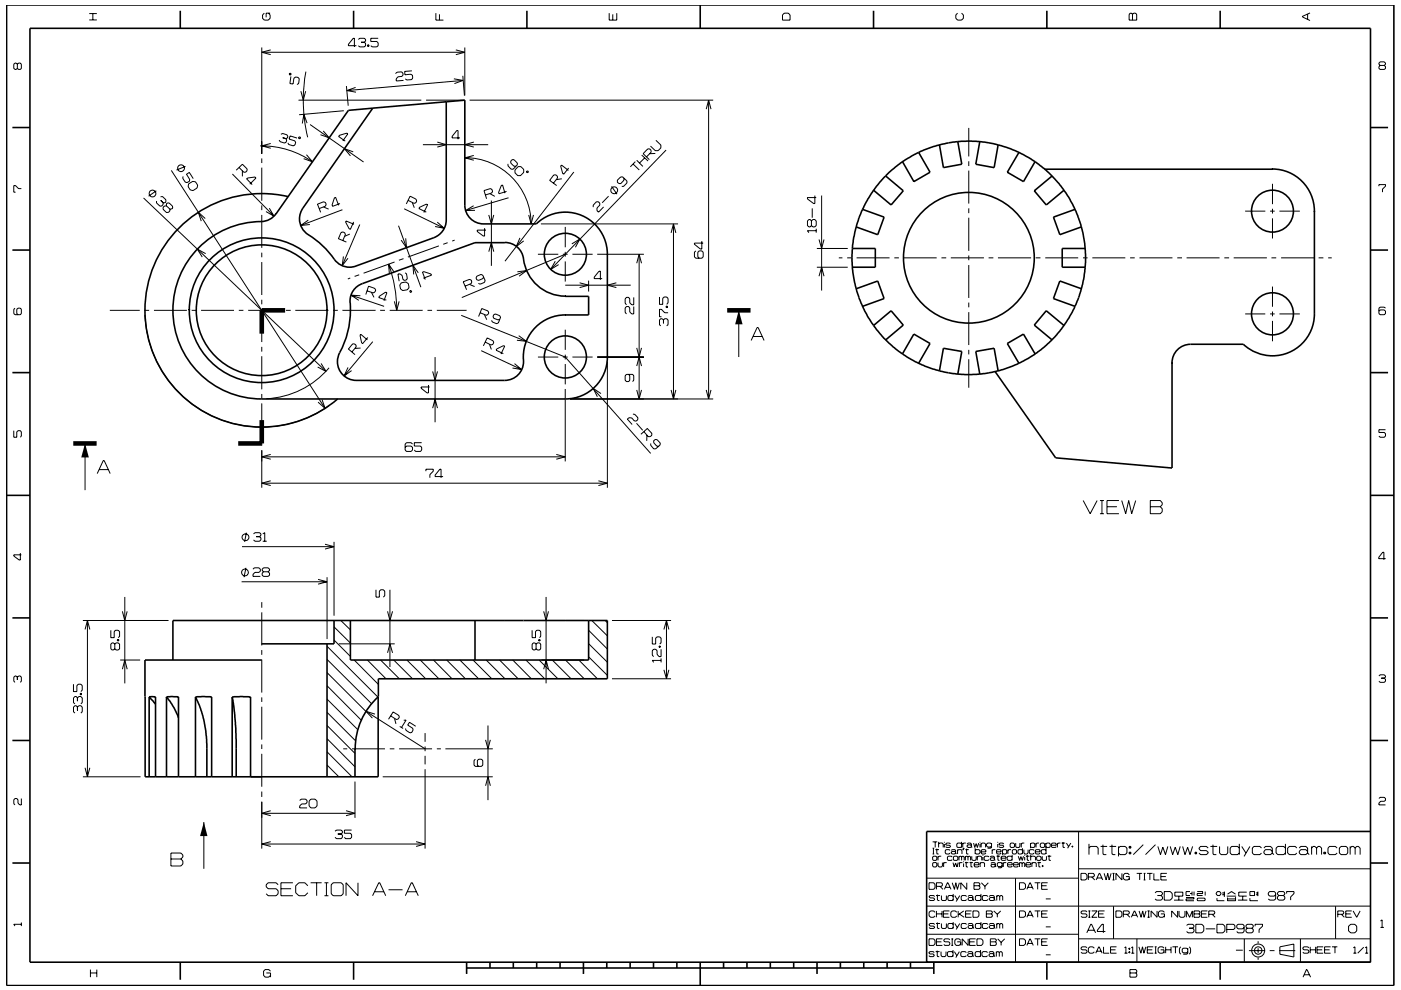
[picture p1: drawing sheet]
<svg xmlns="http://www.w3.org/2000/svg" width="297mm" height="210mm" viewBox="0 0 297 210" stroke-linecap="round" stroke-linejoin="round" font-family="sans-serif">
<g fill="none" stroke="#000" stroke-width=".21">
<path d="M3.7 13.6l-.3-.2h-.2l-.3 .2v.9l.3 .2 .5-.2M3.7 13.6l.2-.2h.4l.2 .2v.9l-.2 .2h-.4l-.2-.2M3.7 13.6v.9M18.9 4.2h1.6M18.9 2.9h1.6M19.7 2.9v1.3M55.5 10.1v22.5M55.5 11.1h43M56 2.8l-.3 .4v.7l.3 .4h.9l.4-.4v-.7l-.4-.4M57.3 2.8h-.9v.9M57.4 10.6l-1.9 .5 1.9 .5M61.3 15.6l.3-.1 .1 .3-.3 .1z"/>
<path d="M61.7 16.2l-.2 1.5 .6 .1 .2-1.2 .3-.3 .6 .1 .3 .3-.2 1-.3 .2M63.8 19.3l.5 1.9 .5-1.9M64.9 15.2a33.7 33.7 0 0 0 .3 13.9M73.4 18.2l.4 4.2M75.4 18.5l-1.9 .7 2 .4M75.6 9.7h-1.7v-.3l1-1.3h.2v1.8M76 8.4l.2-.3h1.1l.2 .3v.3l-.2 .3M76.5 9h.8M77.3 9l.2 .2v.5l-.2 .2h-1.1l-.2-.2M77.9 9.5h.3v.3h-.3zM78.1 9.5v.3M80.2 8.1h-1.6v.7h1.3l.3 .3v.6l-.3 .2h-1l-.3-.2"/>
<path d="M83.9 15.6l.3-.3 .9-.1 .3 .3 .1 .4-.3 .3-.8 .1-.4 .5v.4l1.6-.1M87.3 15l-1.5 .1v.8l1.3-.2 .4 .3v.6l-.3 .3-1 .1-.3-.3M92.4 2.8v1.5h1.6M93.2 3v1.3M96.2 16.7l2 .4-1.8 .6M96.6 10.6l1.9 .5-1.9 .5M98.1 16.1l.4 4.2M98.2 17.1l-24.7 2.1M98.5 10.1v10.2M129.2 2.8v1.5h1.6v-1.5M129.9 3v1.3M166.3 2.8h.8l.4 .4v1.1h-1.6v-1.1z"/>
<path d="M203 2.8l-.4 .4v.7l.4 .4h.9l.4-.4v-.7l-.4-.4M239.6 2.8h.3l.2 .2 .3-.2h.3l.3 .2v1.3h-1.6v-1.3zM240.1 3v1.3M277.2 3v1.1M277.7 2.7l-1.6 .8v.1l1.6 .8M292.6 13.9l-.2-.3v-.2l.2-.3h.9l.2 .3v.2l-.2 .3M292.6 13.9l-.2 .2v.4l.2 .2h.9l.2-.2v-.4l-.2-.2M292.6 13.9h.9M36.3 36.1l32.6 50.5M38.8 36.3h.1M38.8 37.4l-.1 .4 .6 .8 .4 .1 .5-.3v-.3l-.7-1.1 .6-.4 .9 1.3M39 36.1l-.2 .2"/>
<path d="M39 36v.1M39 36a.73 .73 0 0 0-.4-1 .73 .73 0 0 0-.9 .5v.4a.75 .75 0 0 0 1.1 .4M39.3 35.3l-1.9 .8M40 39l.9-.5 .5 .1 .5 .7-.1 .6-.9 .5-.6-.1-.4-.7zM49.3 36.9l8.8 8.9M50.7 35.6l1 .9h.4l.3-.3v-.4l-1-1-1.3 1.3M51.4 36.2v1.2M53 39.1l1.3-1.3-.2-.3-1.6 .3-.2 .1 1.2 1.3M55.5 30.9h-.2a18.8 18.8 0 0 1 10.9 3.4M55.5 33.6v1M55.5 35.6v7M57.4 30.4l-1.9 .5 1.9 .5"/>
<path d="M59.6 28.5l.3-.2 1 .3 .1 .3v.3l-.4 .2M59.9 29.2l.7 .2M60.6 29.4l.2 .4-.1 .4-.4 .1-.9-.3-.2-.3M63 29.3l-1.5-.5-.2 .7 1.2 .4 .2 .3-.2 .6-.3 .1-1-.3-.2-.3M63.3 21.2h26M63.3 29.1l.3-.1 .1 .4h-.3zM65 32.8l1.2 1.5-1.8-.6M65.1 26.1l-.7-1.8-.3 1.9M65.7 26.4l11.4 8M68.5 27.8l1.3 1.4-1.9-.6M72.7 29.9l1-1.5-.2-.2-1.5 .5-.2 .3 1.4 .9M72.9 23.5l-9.5 .8"/>
<path d="M74.9 32.2l-1.9-.7 1.3 1.6M89.7 30.7h13.8M90.3 21.2h8.2M92.7 30.1l1.9 .6-1.9 .5M97.5 29.2h-1.7v-.2l1.1-1.3h.2v1.8M98.6 33.4a14.1 14.1 0 0 1 14 14.1M99.6 21.2h51.6M100.5 30.1l-1.9 .6 1.9 .5M100.5 33l-1.9 .5 1.9 .5M107.7 34.8v.4l.7 .7h.4l.9-.9v-.4l-.7-.7h-.4l-.3 .3v.4l.7 .7h.4M109.9 35.3h.5l.6 .6v.7l-.6 .6h-.6l-.6-.5v-.6zM111.7 36.3l.3 .1-.1 .2-.3-.1z"/>
<path d="M117.3 38.9l.9-1.1v-.5l-.4-.2h-.4l-.9 1.2 1.5 1.1M119.1 37.9l-1.2 .2M120.6 35.6l-1.1 1.3-.2-.1-.4-1.6 .1-.2 1.5 1.1M121.7 36.5l-14.6 18.9M129.7 39.5l1.1 1.7M130.7 39.8h.1M132.3 37.8v.4l-.7 .7h-.4l-.3-.3v-.4l.7-.7h.4l.9 .9v.4l-.7 .7h-.4M134.2 34.8l1.3 1.3M134.7 34.3l-1.1 1.1M135 34l1.3 1.3M136.1 32.9l1.3 1.3M136.7 33.5l-1.1 1.1"/>
<path d="M137.1 33.3l.9-1v-.4l-.2-.3h-.5l-.9 1 1.3 1.3M138.9 32.6h-1.1M139.1 29.8l1 1v.6l-.6 .6h-.6l-1-1M141.2 31.8l-24.4 25.3M149.7 23.1l.5-1.9 .5 1.9M150.2 21.2v63.4M205.4 27.1v6.1M205.4 34.2v1M205.4 36.2v7M269.8 39v4.3M292.4 39.5v-.3h1.3v.3l-.6 .6v.7M4.5 40h-.6l-.6-.6h-.4v1.4h.4"/>
<path d="M30.4 42l38.7 36.8M33.2 40.5l-1.7 1.1M33.2 42.6v.4l.7 .7h.4l.3-.3v-.4M34 41.7h.5l.7 .7v.4l-.2 .2h-.4M34.1 42.5l.5 .5M35.3 43.7h-.4l-.3 .3v.4l.7 .7 .4-.1 .3-.3v-.3M35.3 43.7v-.4l.2-.3h.4l.7 .7v.4l-.6 .3M35.3 43.7l.7 .7M43.5 46.4l-1.5-1.4 .7 1.9M43.6 53.8l-1.8-1 1.1 1.7M55.5 43.6v1M55.5 45.6v7"/>
<path d="M55.5 53.6v1M55.5 55.6v7M57.1 44.2l1 1.6-1.7-.9M65.4 46.7l-1.6 1.1 1.9-.2M67.7 44.2l1.3-.5 .2-.4-.2-.3-.4-.2-1.3 .5 .7 1.7M68.6 43.9l1.1 .5M72.1 43.2l-1.6 .6-.1-.3 .5-1.6h.3l.6 1.7M72.6 44.5l-8.8 3.3M72.7 51l.5-1.3-.1-.3-.4-.2-.4 .1-.5 1.3 1.6 .7M72.8 54.4l-.2 1.9 1.2-1.5M74.2 49.6l-1.1 .5M74.3 59l-.6 .2"/>
<path d="M75 47.1l-.7 1.5-.3-.1-.7-1.4 .1-.2 1.7 .7M76.2 58.3l-1 .3M76.3 47.6l-3.7 8.7M82.4 56a28.4 28.4 0 0 1 1.7 9.8M83.5 57.7l-1.1-1.7 .1 2M83.7 55.6l-6.6 2.3M84.5 47.9l4.7 13M85.1 60l1-.2 .5 .4 .1 .8-.3 .5-1 .1-.5-.3-.1-.8zM85.6 54.9l-1 .3M85.7 44.3l8.5 4.1M85.9 57.9l.3 .2 .2 1-.3 .3-.4 .1-.3-.2-.1-.9-.5-.3h-.4l.2 1.5M86 50.5l.2 2-1.2-1.6"/>
<path d="M86.5 42.5l1.3 .6 .4-.1 .1-.4-.1-.4-1.3-.6-.8 1.7M87.4 43l.4 1.1M88.7 57.9l-1.2-1.6 .2 1.9M89.7 59l1.8-.6-.1-.3-1.6-.5-.2 .1 .6 1.6M90.4 45l-1.6-.8 .1-.2 1.5-.7 .3 .1-.8 1.7M92.7 47.1l1.5 1.3-2-.4M93 52.2l-6.5 2.3M94.9 51.5l-.9 .3M96.4 50.9l-.5 .2M100.4 43.6l-1.7 1.1 2-.1M102.5 58.8l-.1 .3-.9 .4-.4-.2-.2-.3 .2-.4 .9-.4 .4 .2 .5 1.1-.2 .4-.9 .4-.4-.2M102.7 48.4v1.7h-.2l-1.3-1v-.3h1.8"/>
<path d="M102.9 41.4l1.4-.5 .1-.3-.1-.4-.3-.2-1.4 .4 .6 1.8M103.6 45.6l.6 1.9 .5-1.9M103.6 53.4l.6-1.9 .5 1.9M103.8 41.1l1.1 .5M104.2 42.5v13.9M107.4 40.6l-1.6 .5-.1-.3 .6-1.5 .3-.1 .5 1.8M107.8 41.9l-9.1 2.8M109.7 57.7l1.9-.3-1.5 1.2M110.2 50.5l-.7 1.8 1.5-1.2M112.1 45.6l.5 1.9 .5-1.9M114 53.9h4.4M114.7 47.5h29.1"/>
<path d="M117.7 55.4l-.9 1.7 1.6-1M119.3 53.9h1.1M119.8 53.9l-21.9 9.2M119.8 48.1v4.4M119.8 53.4v1M119.8 55.5v4.2M121.2 51.7l1.7-1-.9 1.7M121.4 53.9h4.2M122.9 60l1.9 .5-1.9 .5M124.8 59.5v2.3M126.6 53.9h9.9M127.7 59.1h-1.7v-.3l1-1.3h.3v1.8"/>
<path d="M128 43.9l-1.1 1.1-.3-.3v-.6l.6-.6v-.4l-.3-.3h-.5l-.6 .7v.4M129 41.6l-1.3 1.4M130.7 60l-1.9 .5 1.9 .5M135 55.8l.5-1.9 .5 1.9M135.5 53.9v30.7M142.3 49.4l.5-1.9 .5 1.9M142.8 47.5v37.1M147.5 53.2l-.3 .3v1l.3 .3h1.3l.3-.3v-1l-.3-.3h-.6l-.3 .3v1l.3 .3M148.8 51.1v1.7h-.3l-1.3-1v-.2h1.9M172 46.9l-.2-.3h-.3l-.3 .3v.9l.3 .3h.3l.2-.3M172 46.9l.3-.3h.5l.3 .3v.9l-.3 .3h-.5l-.3-.3M172 46.9v.9"/>
<path d="M172.2 44.2v2M172.8 41.5v1.7h-.3l-1.3-1v-.3h1.9M173.1 48.9h-1.9l.3 .5M173.1 48.5v.9M173.2 56.7h6.5M173.2 52.7h6.5M173.6 50.8l.6 1.9 .5-1.9M173.6 58.6l.6-1.9 .5 1.9M174.2 41.5v20.1M177.8 54.7h.8M179.6 54.7h1M181.6 54.7h7"/>
<path d="M189.6 54.7h1M191.6 54.7h7M199.6 54.7h1M201.6 54.7h7M205.4 44.2v1M205.4 46.2v7M205.4 54.2v1M205.4 56.2v7M209.6 54.7h1M211.6 54.7h7M219.6 54.7h1M221.6 54.7h7"/>
<path d="M229.6 54.7h1M231.6 54.7h7M239.6 54.7h1M241.6 54.7h7M249.6 54.7h1M251.6 54.7h7M259.6 54.7h1M261.6 54.7h7M264 44.8h4.3M269.3 44.8h1M269.6 54.7h1M269.8 44.3v1"/>
<path d="M269.8 46.3v4.3M271.3 44.8h4.3M271.6 54.7h7M279.6 54.7h1M281.6 54.7h.8M3.2 65.4l-.3 .2v.9l.3 .3h1.1l.2-.3v-.9l-.2-.2h-.5l-.2 .2v.9l.2 .3M23.3 65.8h6.3M30.6 65.8h1M30.7 66.8a24.7 24.7 0 0 0 39 19.3M32.6 65.8h7M40.6 65.8h1M42.6 65.8h7"/>
<path d="M50.6 65.8h1M52.6 65.8h7M55.5 63.6v1M55.5 65.6v7M55.5 73.6v1M55.5 75.6v7M60.6 65.8h1M62.6 65.8h7M68.1 77.1l1 1.7-1.7-1M69.8 78a18.6 18.6 0 0 1-13.3 6.6M70.6 65.8h1M72.6 65.8h7"/>
<path d="M73.8 77.9l-.9 1.8 1.6-1.1M74.4 62.6l7 2.4M74.6 74.7l.9-1.1v-.4l-.4-.3h-.3l-.9 1.1 1.4 1.2M76.4 62.7l-2-.1 1.7 1.1M76.5 73.8l-1.2 .1M77.8 61.7l1.4 .4 .3-.2 .2-.4-.2-.3-1.4-.5-.5 1.8M78 71.6l-1.1 1.3-.2-.2-.4-1.6 .2-.2 1.4 1.2M78.7 62l.6 1.1M79 72.5l-6.1 7.2M80.6 65.8h1M81.9 63.7l-1.6-.6 .1-.2 1.3-.9 .3 .1-.6 1.7M82.6 65.8h7"/>
<path d="M83.6 63.9l.5 1.9 .5-1.9M86.9 61.6l.3 .1v.3l-.3-.1zM90.6 65.8h1M91.7 78.8l.5 1.9 .5-1.9M92.2 75.7v13.9M92.6 65.8h6.3M97.8 66.9l22 8.8 18.2 20.5M98.6 60.7l1.3-.5 .1-.4-.1-.4-.4-.1-1.3 .5 .7 1.7M99.5 60.3l1.1 .5M101.8 66.3l1.3 .6 .4-.2 .1-.4-.1-.3-1.4-.6-.6 1.7M102 74.4l8.6 4M102.7 66.7l.5 1.1"/>
<path d="M102.9 72.6l1.2 .6 .4-.2 .2-.4-.1-.3-1.3-.6-.8 1.7M103.8 73l.4 1.1M106 67.7l-.4 .2-.9-.4-.2-.4 .2-.3 .3-.2 1 .4 .1 .3-.4 1.2-.4 .2-.9-.4-.2-.4M106.7 75l-1.5-.7 .1-.3 1.4-.7 .3 .1-.8 1.7M109.1 77.1l1.5 1.3-1.9-.3M110 71.2l1.6 1.2-2-.2M114 75.7h4.4M119.3 75.7h1.1M119.8 60.5h13.9M119.8 69.9v4.3M119.8 75.2v1M119.8 77.2v4.3"/>
<path d="M121.4 75.7h4.2M126.6 75.7h9.9M128.8 76.7v26.8M133.3 79.4l.2 .3v1l-.2 .2h-.5l-.3-.2v-1l.3-.3h1.3l.3 .3v1l-.3 .2M134.4 65v1.6h-.5l-.4-.4v-.9l-.2-.3h-.5l-.3 .3v1l.3 .3M134.4 63.1v1.5h-.5l-.4-.4v-.8l-.2-.3h-.5l-.3 .3v.9l.3 .3M135 77.6l.5-1.9 .5 1.9M135 73.8l.5 1.9 .5-1.9M139.8 63v1.6h.7v-1.3l.3-.3h.5l.3 .3v1l-.3 .3M140.7 67.9l-.3-.3h-.3l-.3 .3v1l.3 .2M140.7 67.9l.2-.3h.4l.3 .3v1l-.3 .2M140.7 67.9v.7"/>
<path d="M141.2 65.1h.3M141.2 64.9h.3v.3h-.3zM141.6 66.3h-.7l-.7-.7h-.4v1.6h.4M156.6 65.8v9.9M159.3 72.2l1.2-2.7h.2l1.3 2.7M159.7 71.4h1.9M205.4 64.2v1M205.4 66.2v7M205.4 74.2v1M205.4 76.2v6M264 66.6h4.3M269.3 66.6h1"/>
<path d="M269.8 60.8v4.3M269.8 66.1v1M269.8 68.1v4.3M271.3 66.6h4.3M293.7 65.4l-.2-.3h-.9l-.2 .3v1.1l.2 .3h.9l.2-.3v-.5l-.2-.3h-.9l-.2 .3M2.9 91.3v1.4h.7v-1.1l.2-.3h.5l.2 .3v.9l-.2 .2M18 94.1v9.9M21 99.6h1.9M55.5 83.6v1M55.5 85.5v7.1M55.5 93.5v1M55.5 95.5v8"/>
<path d="M55.5 96.9h64.3M57.4 96.4l-1.9 .5 1.9 .5M68.3 84.7l.6 1.9-1.5-1.3M87.5 94.2l-.3-.3h-1l-.3 .3v1.3l.3 .3h1l.3-.3v-.6l-.3-.3h-1l-.3 .3M89.4 93.9h-1.6v.7h1.4l.2 .3v.6l-.2 .3h-1.1l-.3-.3M90.3 99.9v-.4h1.6v.4l-.8 .8v.6M90.8 81.7v1.6h-.2l-1.3-1v-.2h1.8M91.7 86.6l.5-2 .6 2M117.9 96.4l1.9 .5-1.9 .5M119.8 82.5v15.4M120.9 84.6h30.3M127.4 83.5l-1.6-1.1 .9 1.8"/>
<path d="M134.2 87.8l.4 .1 .7 .7-.1 .4-.3 .3h-.4l-.6-.7h-.5l-.4 .3 1 1.1M135 89.8l1.3 1.5M135 82.7l.5 1.9 .5-1.9M136.5 91.6l1 1h.3l.4-.2v-.5l-1-1-1.3 1.2M137.2 92.3l-.1 1.2M138 94.1v.3l.6 .8h.4l.9-.8 .1-.4-.7-.7-.4-.1-.3 .3v.4l.6 .7 .5 .1M142.3 82.7l.5 1.9 .5-1.9M149.7 82.7l.5 1.9 .5-1.9M293.7 91.1h-1.3v.6h1.1l.2 .3v.5l-.2 .2h-.9l-.2-.2M4.3 117.3v1.5h-.2l-1.2-.9v-.2h1.6M20.6 100.4l1.3-2.7h.2l1.3 2.7M51.3 115.9h19.5"/>
<path d="M52.2 113l-.3 1.9M53.8 113.2l.3-.2h.9l.3 .2v.3l-.3 .3M54.3 113.8h.7M55 113.8l.3 .3v.4l-.3 .3h-.9l-.3-.3M55.5 102.5h73.3M55.7 114.8h.9M55.7 113.2l.4-.2v1.8M57.4 102l-1.9 .5 1.9 .5M68.9 115.4l1.9 .5-1.9 .6M70.8 114.9v15.7M93.9 101.1h-1.7v-.3l1.1-1.3h.2v1.8M126.9 102l1.9 .5-1.9 .5"/>
<path d="M229.7 106.2l1.4 2.8 1.5-2.8M233.2 106.2h.9M233.2 109h.9M233.6 106.2v2.8M234.7 107.5h2.1M237.2 106.2h-2.5v2.8h2.5M237.8 106.2l.9 2.8 .6-2.8 .6 2.8 .9-2.8M243.9 106.2h2.1l.4 .4v.5l-.4 .4 .4 .4v.6l-.4 .5h-2.1zM243.9 107.5h2.1M293.8 118.5h-1.5v-.3l.9-1.1h.2v1.6M17.6 131.6h18.1M18 133.5l.5-1.9 .5 1.9"/>
<path d="M18.5 131.6v33.2M23.5 133.7v1.5h.7v-1.2l.3-.3h.6l.3 .3v1l-.3 .2M24.3 136.6l-.3-.2h-.2l-.3 .2v1l.3 .3h.2l.3-.3M24.3 136.6l.3-.2h.5l.3 .2v1l-.3 .3h-.5l-.3-.3M24.3 136.6v1M24.9 135.7h.3v.2h-.3zM24.9 135.8h.3M25.5 140h4.2M25.9 129.7l.6 1.9 .5-1.9M26.5 126.6v18.3M51.2 123.4h18.1M52.2 120.4l-.5 2"/>
<path d="M53.6 120.7l.3-.3h1l.3 .3v.4l-.3 .3h-.8l-.5 .4v.5h1.6M55.5 127.7v1.2M55.5 129.9v7M55.5 137.9v1M55.5 139.9v7M55.9 121.3l-.3-.3v-.3l.3-.3h1l.2 .3v.3l-.2 .3M55.9 121.3l-.3 .3v.4l.3 .3h1l.2-.3v-.4l-.2-.3M55.9 121.3h1M67.4 122.9l1.9 .5-1.9 .5M69.3 122.4v13.1M69.3 137.1l10.8 10.8M69.3 139.9l9.5 9.4"/>
<path d="M70.8 133l3.5 3.4M70.8 135.8l3.5 3.4M71.8 136.6h11.9M72.3 131.6l2 2M75.1 140l5.1 5.2M77.9 140l3.9 4M79.7 125.1v1.6h.7v-1.3l.3-.3h.6l.3 .3v1l-.3 .3M80.7 140l4 4M82.2 138.5l.5-1.9 .5 1.9M82.2 129.7l.5 1.9 .5-1.9M82.7 125.1v16.4M83.5 140l4 4"/>
<path d="M86.3 140l4 4M89.1 140l3.9 4M91.9 140l3.9 4M94.7 140l4 4M97.5 140l4 4M100.3 140l4 4M103.1 140l4 4M105.9 140l4 4M108.7 140l3.9 4M111.5 140l4 4M112.8 133.7v1.5h.7v-1.2l.3-.3h.6l.2 .3v1l-.2 .2M113.7 136.6l-.3-.2h-.3l-.3 .2v1l.3 .3h.3l.3-.3"/>
<path d="M113.7 136.6l.3-.2h.4l.2 .2v1l-.2 .3h-.4l-.3-.3M113.7 136.6v1M114.2 135.7h.3v.2h-.3zM114.2 135.8h.3M114.3 140l4 4M114.8 131.6h9M114.8 140h9M115.3 129.7l.5 1.9 .5-1.9M115.8 126.6v18.3M117.1 140l4 4M119.9 140l4 4M122.7 140l4 4"/>
<path d="M124.8 133.7l4 4M124.8 136.5l4 4M124.8 139.3l4 3.9M125.5 131.6l3.3 3.3M128.3 131.6l.5 .5M129.8 131.6h12.5M138.3 135.1v1.5h.7v-1.3l.3-.2h.6l.3 .2v1l-.3 .3M139.7 137h.3v.3h-.3zM139.7 137.2h.3M140.2 137.7v1.6h-.5l-.4-.5v-.8l-.3-.3h-.4l-.3 .3v1l.3 .3M140.2 139.7v.8M140.8 133.5l.5-1.9 .5 1.9"/>
<path d="M141.3 131.6v12.4M3.7 143.6l-.3-.2h-.2l-.3 .2v.9l.3 .2M3.7 143.6l.2-.2h.4l.2 .2v.9l-.2 .2M3.7 143.6v.6M15.6 145.1v1.6h.7v-1.3l.3-.3h.5l.3 .3v1l-.3 .3M16.4 150l-.2-.3h-.3l-.3 .3v1l.3 .2M16.4 148l-.2-.3h-.3l-.3 .3v1l.3 .3M16.4 150l.3-.3h.4l.3 .3v1l-.3 .2M16.4 148v.7M16.4 150v.7M16.4 148l.3-.3h.4l.3 .3v1l-.3 .3M17 147.1h.3v.3h-.3z"/>
<path d="M17 147.2h.3M26 141.9l.5-1.9 .5 1.9M55.5 147.9v1M55.5 149.9v7M55.5 157.9v1M55.5 159.9v7M69.3 151.1l6.1 6M69.3 153.9l6 5.9M69.3 156.7l6 5.9M69.3 159.5l5.3 5.3M69.3 142.7l8.3 8.2M69.3 145.5l7.3 7.2"/>
<path d="M69.3 148.3l6.6 6.5M72.8 158.8h.8M74.6 158.8h7M77.6 150.9l12.5 7.9M79.5 151.5l-1.9-.6 1.4 1.4M82.6 158.8h1M82.8 151.8l1.2 .8 .4-.1 .3-.4-.1-.3-1.2-.8-1 1.6M83.7 152.4l.2 1.1M84.6 158.8h7M84.8 154.1l.7 .4M85.6 152.8l.5-.1-1 1.6M88.1 154l-1.3-.8-.4 .6 1.1 .7 .1 .3-.3 .6h-.4l-.8-.5-.1-.4"/>
<path d="M90.1 155.5v1.8M90.1 158.3v1M92.6 158.8h.9M94.4 158.8h10.1M103 156.9l.5 1.9 .5-1.9M103.5 153.9v15.8M115.3 141.9l.5-1.9 .5 1.9M129.8 144h12.5M140.2 140.1h-1.9l.3 .4M140.8 142.1l.5 1.9 .5-1.9M292.4 143.4l.2-.3h.9l.2 .3v.2l-.2 .2M292.9 143.8h.6"/>
<path d="M293.5 143.8l.2 .3v.4l-.2 .2h-.9l-.2-.2M4.5 169.4v1.3h-.3l-.4-.4v-.7l-.2-.2h-.4l-.3 .2v.9l.3 .2M17.6 164.8h12.2M18 162.8l.5 2 .5-2M43.2 174.4v9.9M55.5 167.9v1.1M55.5 170v10M55.5 172.5h19.8M55.5 179h34.6M57.4 172l-1.9 .5 1.9 .5M57.4 178.5l-1.9 .5 1.9 .5M63.5 169.8l.3-.3h1l.3 .3v.4l-.3 .3h-.8l-.5 .4v.5h1.6"/>
<path d="M65.9 169.5h.9l.4 .4v1l-.4 .5h-.9l-.4-.5v-1zM69.3 162.3l2.5 2.5M71 176.3l.3-.2h1l.3 .2v.3l-.3 .3M71.6 176.9h.7M72.3 176.9l.3 .3v.4l-.3 .3h-1l-.3-.3M73.4 172l1.9 .5-1.9 .5M74.5 176.1h-1.5v.6h1.3l.2 .3v.6l-.2 .3h-1l-.3-.3M75.3 165.8v7.7M81.1 164.8h23.4M88.2 178.5l1.9 .5-1.9 .5M90.1 160.3v1.8M90.1 163.1v16.9"/>
<path d="M100.8 161l-.3 .3v1l.3 .3h1.3l.3-.3v-1l-.3-.3h-.6l-.3 .3v1l.3 .3M103 166.7l.5-1.9 .5 1.9M197.7 178.6h1M197.7 179.9h.4M197.9 179.9v1.2M198.3 178.6v1.1M198.6 180v1.1h.4M199 179l.2-.2h.6l.2 .2v.7M199 178.6v1.1M200.2 178.6v.1M200.2 179v.7M201.5 179l-.2-.2h-.6l-.2 .3 .2 .2h.6l.2 .3-.2 .1h-.6l-.2-.1"/>
<path d="M203.9 179l-.2-.2h-.7l-.1 .2v.6l.1 .1h.7l.2-.1M203.9 178.6v1.1M204.1 178.8v.9M204.2 179.9h.2l-.2 .4zM204.3 179.9l-.1 .4M204.8 178.8h-.5l-.2 .2M204.9 180v1.1h.4M205 179l.2-.2h.6l.2 .2v.6M206 179.4l-.2-.2h-.6l-.2 .2 .2 .3h.6l.2-.1M206 179.6l.1 .1M206.4 178.8l.3 .9 .3-.8 .2 .8 .3-.9M206.8 179.9v1.2"/>
<path d="M207.8 178.6v.1M207.8 179v.7M208 179l.2-.2h.5l.3 .2v.7M208 178.8v.9M210.2 179l-.2-.2h-.6l-.2 .2v.4l.2 .3h.6l.2-.3M210.2 178.8v.9l-.2 .2h-.6M211.5 178.6v.1M211.5 179v.7M212.8 179l-.2-.2h-.6l-.2 .3 .2 .2h.6l.2 .3-.2 .1h-.6l-.2-.1M214.3 178.8h.6l.2 .2v.6l-.2 .1h-.6l-.1-.1v-.6zM215.3 178.8v.8l.2 .1h.6l.1-.1v-.8M216.5 178.8v.9"/>
<path d="M216.8 179.9v1.2M217.2 178.8h-.5l-.2 .2M218.5 179l.2-.2h.5l.2 .2v.6l-.2 .1h-.5l-.2-.1M218.5 178.8v1.1M219.7 178.8v.9M220.3 178.8h-.5l-.1 .2M220.6 179l.2-.2h.5l.2 .2v.6l-.2 .1h-.5l-.2-.1zM221.7 179l.3-.2h.5l.2 .2v.6l-.2 .1h-.5l-.3-.1M221.7 178.8v1.1M221.8 179.9v1.2M222.9 179.3h1l-.1-.5h-.7l-.2 .2v.6l.2 .1h.7l.1-.1M224.2 178.8v.9"/>
<path d="M224.8 178.8h-.4l-.2 .2M225.1 178.8h.7M225.4 178.6v1.1h.4M226.1 178.8l.5 .8M227 178.8l-.6 1.1M227.3 179.4h.2v.3h-.2zM227.4 179.4v.3M228.7 176.4v27.7M230.9 179.9l.3-.4h1.3l.3 .4v1.4M230.9 179v2.3M233.3 179.5h1.4M233.8 179.2v1.9l.2 .2h.6"/>
<path d="M235.2 179.5h1.4M235.8 179.2v1.9l.2 .2h.5M237.1 179.9l.4-.4h1l.4 .4v1l-.4 .4h-1l-.4-.4M237.1 179.5v2.1M239.4 179.5h.4v.4h-.4zM239.6 179.5v.4M242.4 179.2l-2.1 2.1M245 179.2l-2.1 2.1M245.5 179.5l.5 1.8 .5-1.6 .6 1.6 .5-1.8M248.1 179.5l.5 1.8 .6-1.6 .5 1.6 .5-1.8M250.7 179.5l.5 1.8 .6-1.6 .5 1.6 .6-1.8M256.2 179.9l-.4-.4h-1.2l-.4 .4 .4 .5h1.2l.4 .5-.4 .4h-1.2l-.4-.4"/>
<path d="M256.6 179.5h1.5M257.2 179.2v1.9l.1 .2h.6M258.6 179.5v1.4l.3 .4h1.1l.3-.4v-1.4M262.8 179.9l-.4-.4h-1.2l-.4 .4v1l.4 .4h1.2l.4-.4M262.8 179v2.3M263.3 179.5l.9 1.4M265 179.5l-1.2 2.1M267.5 179.9l-.4-.4h-1.2l-.4 .4v1l.4 .4h1.2l.4-.4M268 179.9l.3-.4h1.1l.3 .4v1M272.5 179.9l-.3-.4h-1.3l-.3 .4v1l.3 .4h1.3l.3-.4M272.5 179v2.3M274.9 179.9l-.3-.4h-1.2l-.4 .4v1l.4 .4h1.2l.3-.4"/>
<path d="M275.5 179.9l.3-.4h1.1l.3 .4v1M278.1 179.9l.3-.4h.4l.3 .4M278.1 179.5v1.8M279.1 179.9l.4-.4h.3l.4 .4v1.4M279.1 179.9v1.4M283.5 179.9l-.4-.4h-1.2l-.3 .4v1l.3 .4h1.2l.4-.4M284 179.9l.3-.4h1.1l.3 .4v1l-.3 .4h-1.1l-.3-.4zM286.3 179.9l.3-.4h.3l.4 .4M286.3 179.5v1.8M287.3 179.9l.4-.4h.3l.4 .4v1.4M287.3 179.9v1.4M292.4 169.4l.2-.3h.9l.2 .3v.3l-.2 .3h-.8l-.3 .3v.4h1.3"/>
<path d="M4.5 195.7v.7M4.5 196h-1.6l.3 .4M36.2 180.9h2.2l.4 .4v.5l-.4 .4 .4 .4v.7l-.4 .4h-2.2zM36.2 182.2h2.2M59 187.7l-.4-.5h-1.7l-.5 .5v.4l.5 .4h1.7l.4 .4v.7l-.4 .4h-1.7l-.5-.4M59.6 188.5h2.1M62.1 187.2h-2.5v2.8h2.5M65.3 187.9l-.7-.7h-1.2l-.7 .7v1.4l.7 .7h1.2l.7-.7M65.9 187.2h2.3M67.1 187.2v2.8M68.8 187.2h.8M68.8 190h.8"/>
<path d="M69.2 187.2v2.8M70.2 187.7l.5-.5h1.6l.5 .5v1.9l-.5 .4h-1.6l-.5-.4zM75.9 187.2v2.8l-2.5-2.8v2.8M79 190l1.3-2.8h.2l1.3 2.8M79.5 189.1h1.9M82.4 188.7h2.9M85.9 190l1.3-2.8h.2l1.3 2.8M86.4 189.1h1.9M196.5 198.2h32.2M196.5 192.2h94.1M196.6 186.3h32.1M197 199.1h.9l.3 .4v.7l-.3 .3h-.9z"/>
<path d="M197 187.2h.9l.3 .4v.7l-.3 .3h-.9zM197.7 181.1h.4M197.7 181.8l.2-.2h.6l.1 .2v.5l-.1 .2h-.6l-.2-.2zM197.7 183.1l.2-.1h.6l.1 .1v.6l-.1 .2h-.6l-.2-.2zM198.2 190.2l-.2-.3h-.8l-.2 .3 .2 .3h.8l.2 .3-.2 .2h-.8l-.2-.2M198.2 196.1l-.2-.2h-.8l-.2 .2 .2 .3h.8l.2 .2-.2 .3h-.8l-.2-.2M198.2 193.5l-.2-.3h-.7l-.3 .3v.8l.3 .3h.7l.2-.3M198.3 180.2h.8M198.5 189.9h.8M198.5 195.9h.8M198.5 188h1.1l.2-.2v-.4l-.2-.2h-1.1v1.4M198.5 199.8h1.1"/>
<path d="M198.5 193.2v1.4M198.5 193.8h1.2M198.7 189.7v1.2l.5 .1M198.7 195.7v1.1l.5 .1M198.9 183v.7l.2 .2h.5l.2-.2v-.7M198.9 181.6v.9M199.3 188l.6 .6M199.6 181.6h-.5l-.2 .2M199.6 189.9v.9l.2 .2h.6l.3-.2v-.9M199.6 195.9v.8l.2 .2h.6l.3-.2v-.8M199.7 193.2v1.4M199.8 199.1h-1.3v1.4h1.3"/>
<path d="M200 193.8h1.1M200.1 183v.9M200.2 188.6l.7-1.4h.1l.6 1.4M200.4 188.2h1M200.7 183h-.5l-.1 .1M201.3 193.2h-1.3v1.4h1.3M201.4 199.3l-.2-.2h-.9l-.2 .5 .2 .2h.9l.2 .2v.3l-.2 .2h-.9l-.2-.2M201.4 180.4l-.1-.2h-.7l-.2 .2v.5l.2 .2h.7l.1-.2M201.7 180.4l.2-.2h.5l.2 .2v.5M201.7 199.1h.4M201.9 199.1v1.4M201.9 187.2l.5 1.4 .2-1.4 .4 1.4 .4-1.4"/>
<path d="M201.9 181.8l-.2-.2h-.7l-.1 .2v.5l.1 .2h.7l.2-.2M202.1 183l.2 .9 .3-.9 .3 .9 .3-.9M202.1 190.2l-.2-.3h-.7l-.2 .3v.6l.2 .2h.7l.2-.2M202.1 196.1l-.2-.2h-.7l-.2 .2v.6l.2 .2h.7l.2-.2M202.1 189.6v1.4M202.1 195.6v1.3M202.1 181.8l.2-.2h.6l.2 .2v.5l-.2 .2h-.6l-.2-.2zM202.4 189.9l.5 .9M202.4 195.9l.5 .8M202.6 180.8l-.2-.2h-.5l-.2 .2 .2 .3h.5l.2-.2M202.6 180.9l.2 .2M202.9 193.5l-.3-.3h-.7l-.3 .3v.8l.3 .3h.7l.3-.3"/>
<path d="M202.9 199.8h.8v.7M203 180.4l.2-.2h.6l.2 .2v.7M203 180.2v.9M203.2 193.2v1.4M203.3 181.8l.2-.2 .4 .2M203.3 181.6v.9M203.4 193.8l1 .8M203.4 183v.9M203.5 189.9l-.8 1.3M203.5 195.9l-.8 1.2M203.7 199.5l-.3-.4h-.7l-.3 .4v.7l.3 .3h.7l.3-.3M203.9 181.8v.7"/>
<path d="M203.9 181.8l.1-.2 .4 .2v.7M204 183h-.4l-.2 .1M204.3 182.7v.2M204.3 183.1v.8M204.3 193.2l-1.1 .8M204.6 183h.7M204.7 180.2h.7M204.7 181.6v.9M204.7 181.8l.1-.2 .4 .2M204.7 193.8h1.1M204.8 182.8v1l.4 .1M204.9 190.2l-.2-.3h-.7l-.2 .3v.6l.2 .2h.7l.2-.2"/>
<path d="M204.9 196.1l-.2-.2h-.7l-.2 .2v.6l.2 .2h.7l.2-.2M205 187.2v1.4l-1.3-1.4v1.4M205.2 190.2l.2-.3h.7l.2 .3v.6M205.2 196.1l.2-.2h.7l.2 .2v.6M205.2 181.8v.7M205.2 181.8l.2-.2 .4 .2v.7M205.3 199.1v1.4l-1.3-1.4v1.4M205.6 183h.7M205.6 199.8h1M205.9 182.8v1l.3 .1M206 193.2h-1.3v1.4h1.3M206 181.6v.7l.2 .2h.6l.2-.2v-.7"/>
<path d="M206.3 193.2h1l.3 .3v.8l-.3 .3h-1zM206.3 190.6l-.2-.2h-.7l-.2 .2 .2 .4h.7l.2-.2M206.3 196.5l-.2-.2h-.7l-.2 .2 .2 .4h.7l.2-.2M206.3 190.8l.2 .2M206.3 196.7l.2 .2M206.5 187.2h1.1l.2 .2-.2 .5 .2 .2v.3l-.2 .2h-1.1zM206.5 187.9h1.1M206.5 183.4h1.1l-.2-.4h-.7l-.2 .1v.6l.2 .2h.7l.2-.2M206.8 180.4l.1-.2h.7l.2 .2v.5l-.2 .2h-.7l-.1-.2M206.8 199.1h-1.2v1.4h1.2M207.1 199.1h1l.3 .4v.7l-.3 .3h-1zM207.2 181.8l.2-.2h.5l.2 .2v.7"/>
<path d="M207.2 181.6v.9M207.8 183.1l.2-.1h.6l.1 .1v.8M207.8 183v.9M208 190.2l-.2-.3h-.8l-.2 .3v.6l.2 .2h.8l.2-.2M208 196.1l-.2-.2h-.8l-.2 .2v.6l.2 .2h.8l.2-.2M208 189.6v1.4M208 195.6v1.3M208 180.7h1v-.3l-.2-.2h-.6l-.2 .2v.5l.2 .2h.6l.2-.2M208.1 187.2l.7 .8M208.4 181.3v.2M208.4 181.8v.7M208.8 188v.6"/>
<path d="M209.1 193.2h1.1l.2 .2-.2 .4 .2 .2v.3l-.2 .3h-1.1zM209.1 193.8h1.1M209.5 190.2l-.3-.3h-.7l-.2 .3v.6l.2 .2h.7l.3-.2M209.5 196.1l-.3-.2h-.7l-.2 .2v.6l.2 .2h.7l.3-.2M209.5 187.2l-.7 .8M209.7 181.8l-.2-.2h-.7l-.1 .2v.5l.1 .2h.7l.2-.2M209.7 190.2l.3-.3h.6l.2 .3v.6M209.7 196.1l.3-.2h.6l.2 .2v.6M209.9 181.8l.2-.2h.5l.3 .2v.5M210 199.1h1l.2 .2-.2 .5 .2 .2v.3l-.2 .2h-1zM210 199.8h1M210.1 183.1l.2-.1h.5l.2 .1v.6"/>
<path d="M210.4 180.2v.9M210.7 193.2l.8 .7M210.8 190.6l-.2-.2h-.6l-.3 .2v.2l.3 .2h.6l.2-.2M210.8 196.5l-.2-.2h-.6l-.3 .2v.2l.3 .2h.6l.2-.2M210.8 190.8l.2 .2M210.8 196.7l.2 .2M210.9 182.2l-.3-.3h-.5l-.2 .3 .2 .3h.5l.3-.2M210.9 182.3l.1 .2M211 183.5l-.2-.2h-.5l-.2 .2 .2 .4h.5l.2-.2M211 183.7l.2 .2M211 180.2h-.4l-.2 .2M211.3 181.6h.7"/>
<path d="M211.3 180.7h1l-.2-.5h-.6l-.2 .2v.5l.2 .2h.6l.2-.2M211.3 190.2l.2-.3 .5 .3M211.3 189.9v1.1M211.3 195.9v1M211.3 196.1l.2-.2 .5 .2M211.5 193.9v.7M211.5 199.1l.8 .8M211.6 181.4v1l.3 .1M212 190.2l.2-.3 .4 .3v.8M212 190.2v.8M212 196.1v.8M212 196.1l.2-.2 .4 .2v.8"/>
<path d="M212.2 193.2l-.7 .7M212.3 182h1v-.2l-.2-.2h-.6l-.2 .2v.5l.2 .2h.6l.2-.2M212.3 199.9v.6M212.5 183.1l-.2-.1h-.7l-.2 .1v.5l.2 .2h.7l.2-.2M212.5 183v.9l-.2 .2h-.7M212.6 180.4l.1-.2h.6l.1 .2v.5l-.1 .2h-.6l-.1-.2M212.6 180.2v1.1M212.7 183v.9M213 199.1l-.7 .8M213.4 183h-.5l-.2 .1M213.6 183.4h1l-.1-.4h-.7l-.2 .1v.6l.2 .2h.7l.1-.2M213.7 180.2v.9"/>
<path d="M214.4 180.2h-.5l-.2 .2M214.6 181.8l-.2-.2h-.7l-.2 .2v.5l.2 .2h.7l.2-.2M214.6 181.3v1.2M214.6 180.4l.2-.2h.5l.2 .2v.5l-.2 .2h-.5l-.2-.2zM214.9 183.4h1l-.2-.4h-.6l-.2 .1v.6l.2 .2h.6l.2-.2M215.3 186.3v17.8M215.9 181.6l.3 .9 .2-.8 .3 .8 .3-.9M216.2 183v.9M216.2 183.1l.2-.1 .3 .1M216.2 199.1h.9l.3 .4v.7l-.3 .3h-.9zM216.2 187.2h.9l.3 .4v.7l-.3 .3h-.9zM216.2 193.2h.9l.3 .3v.8l-.3 .3h-.9z"/>
<path d="M216.7 183.1l.2-.1 .4 .1v.8M216.7 183.1v.8M216.8 180.4l-.2-.2h-.6l-.2 .2v.5l.2 .2h.6l.2-.2M217.1 180.2v.7l.2 .2h.5l.2-.2v-.7M217.3 181.3v.2M217.3 181.8v.7M217.5 183.4h1l-.1-.4h-.7l-.2 .1v.6l.2 .2h.7l.1-.2M217.5 181.6h.8M217.7 194.6l.7-1.4 .7 1.4M217.7 188.6l.7-1.4 .7 1.4M217.8 181.4v1l.4 .1M217.9 194.1h1"/>
<path d="M217.9 188.2h1M218.5 181.8l.2-.2h.6l.2 .2v.7M218.5 181.3v1.2M218.8 183.1l.2-.1h.5l.2 .1v.8M218.8 183v.9M219.2 180.4l-.1-.2h-.7l-.2 .2v.5l.2 .2h.7l.1-.2M219.4 199.1h1.2M219.4 193.2h1.2M219.4 187.2h1.2M219.5 180.7h1l-.2-.5h-.6l-.2 .2v.5l.2 .2h.6l.2-.2M219.8 181.8l.2-.2h.5l.2 .2v.5l-.2 .2h-.5l-.2-.2zM220 183h.7"/>
<path d="M220 187.2v1.4M220 193.2v1.4M220 199.1v1.4M220.3 182.8v1l.3 .1M220.8 199.8h1.1M220.8 193.8h1.1M220.8 187.9h1.1M221 183.6h.1v.2h-.1zM221 181.6v.7l.1 .2h.6l.2-.2v-.7M221.1 183.6v.2M221.7 196.6h1.1M221.7 190.7h1.1"/>
<path d="M221.8 180.4l-.2-.2h-.6l-.2 .2v.5l.2 .2h.6l.2-.2M222.1 199.1h-1.3v1.4h1.3M222.1 187.2h-1.3v1.4h1.3M222.1 193.2h-1.3v1.4h1.3M222.1 181.6h.8M222.4 181.4v1l.4 .1M228.7 199.1h61.9M228.7 184.3h61.9M229.2 185.2h.9l.4 .4v.7l-.4 .3h-.9zM230.4 197.9l.9-1.9h.1l.9 1.9M230.5 193.4l-.2-.2h-.9l-.2 .2 .2 .4h.9l.2 .2v.3l-.2 .3h-.9l-.2-.3M230.7 197.3h1.3"/>
<path d="M230.8 186h1l.2-.2v-.3l-.2-.3h-1v1.4M230.8 193.2h.4M230.8 194.6h.4M231 193.2v1.4M231.5 186l.6 .6M231.5 193.2h1.1l-1.1 1.4h1.1M232.4 186.6l.6-1.4h.2l.6 1.4M232.6 186.2h1M232.9 193.8h1.1M234.1 185.2l.4 1.4 .4-1.4 .3 1.4 .4-1.4M234.2 193.2h-1.3v1.4h1.3M234.4 197.6h-1.7v-.3l.9-1.3h.3v1.9"/>
<path d="M235.9 185.2h.4M235.9 186.6h.4M236.1 185.2v1.4M236.1 192.2v6.9M236.6 193.2h1l.3 .3v.8l-.3 .3h-1zM237.9 185.2v1.4l-1.3-1.4v1.4M238.2 193.9h1l.2-.2v-.3l-.2-.2h-1v1.4M238.7 185.9h.7v.7M238.9 193.9l.7 .7M239.4 180.8h.4v.3h-.4zM239.4 185.6l-.3-.4h-.6l-.3 .4v.7l.3 .3h.6l.3-.3M239.6 180.8v.3"/>
<path d="M239.9 194.6l.6-1.4 .7 1.4M240.1 194.1h.9M241 185.2h1.1M241 199.1v5M241.5 193.2l.4 1.4 .4-1.4 .3 1.4 .4-1.4M241.6 185.2v1.4M242.5 185.2h.4M242.5 186.6h.4M242.7 185.2v1.4M243.2 185.2h1.1M243.3 193.2h.5M243.3 194.6h.5"/>
<path d="M243.5 193.2v1.4M243.8 185.2v1.4M244.6 185.2v1.4h1.2M244.9 189.4l.3-.3h1l.3 .3v.2l-.3 .3M245.3 193.2v1.4l-1.2-1.4v1.4M245.4 189.9h.8M246.1 193.8h.8v.8M246.1 185.9h1.1M246.2 189.9l.3 .3v.5l-.3 .2h-1l-.3-.2M246.8 189.1h1.3l.4 .4v1l-.4 .4h-1.3zM246.9 193.5l-.4-.3h-.6l-.3 .3v.8l.3 .3h.6l.4-.3M247.4 185.2h-1.3v1.4h1.3"/>
<path d="M248.9 190.9h2M249.1 189.2h1.7v.9h-1.7zM249.7 193.2v1.4l-1.3-1.4v1.4M249.9 190.1v.8M250 193.2v1.1l.3 .3h.6l.3-.3v-1.1M251.5 190.4h1.6v.3h-1.6v.3h1.6M251.5 194.6v-1.4l.7 1.4 .6-1.4v1.4M251.6 196.3l.3-.3h1l.3 .3v.3l-.3 .3M252.1 196.9h.8M252.3 189.1h-.8v.8h.8M252.3 189.5h.4M252.7 189.1v.8"/>
<path d="M252.9 196.9l.3 .2v.5l-.3 .3h-1l-.3-.3M253.1 193.2h1.1l.2 .2-.2 .4 .2 .3v.2l-.2 .3h-1.1zM253.1 193.8h1.1M253.2 189.1v.8M253.4 180.8h.3v.3h-.3zM253.5 196h1.3l.4 .5v.9l-.4 .5h-1.3zM253.5 180.8v.3M253.8 189.1h1.2v.4h-1.2v.4h1.2M254 190.5h1.4l.1 .4-.1 .1h-1.4l-.2-.1zM254.7 193.8h1.1M255.5 189.1v.8M255.6 197h2"/>
<path d="M256 193.2h-1.3v1.4h1.3M256.3 193.9h1l.3-.2v-.3l-.3-.2h-1v1.4M257 193.9l.6 .7M258 196h1.3l.4 .5v.9l-.4 .5h-1.3zM258 190.5v.5h1.6M258.1 189.1h.5l.3 .3v.2l-.3 .3h-.5l-.2-.3v-.2zM259.1 189.4h.5M259.1 189.8h.5M259.6 189.1v1.1M260.1 190.1h2M260.1 197.1h1.4l.3-.2v-.6l-.3-.3h-1.4v1.9M260.3 190.7h1.7"/>
<path d="M260.3 190.4v.6h1.7v-.6M260.3 189.6l.8-.5 .9 .5M262.5 190.9h2M263.5 190.1v.8M263.8 196.7l-.3 .3h-1l-.3-.3v-.4l.3-.3h1l.3 .3v1.3l-.3 .3h-1l-.3-.3M263.8 199.1v5M264.3 189.2h-1.7v.9h1.7M264.5 196.9l-.3-.3v-.3l.3-.3h.9l.3 .3v.3l-.3 .3M264.5 196.9h.9M264.5 196.9l-.3 .2v.5l.3 .3h.9l.3-.3v-.5l-.3-.2M265 189.1h1v.8h-1zM265 190.5v.5h1.7"/>
<path d="M266.1 196.5v-.5h1.6v.5l-.7 .6v.8M266.3 189.4h.4M266.3 189.8h.4M266.7 189.1v1M266.7 199.6v.5M269.7 180.6l-.3-.4h-1.1l-.3 .4v.3l.3 .4h1.1l.3-.4M269.7 180.9l.4 .4M270.5 189.8l-.3 .3h-1l-.3-.3v-.4l.3-.3h1l.3 .3v1.3l-.3 .2h-1l-.3-.2M271.1 189.9h1M271.1 189.9l-.3-.3v-.2l.3-.3h1l.3 .3v.2l-.3 .3M271.1 189.9l-.3 .3v.5l.3 .2h1l.3-.2v-.5l-.3-.3M272.8 189.5v-.4h1.6v.4l-.8 .7v.7"/>
<path d="M275.7 199.1v5M277.2 180.6l-.3-.4h-1.1l-.3 .4v.3l.3 .4h1.1l.3-.4M277.2 180.9l.4 .4M280.7 180.8h.3v.3h-.3zM280.9 180.8v.3M283.2 192.2v6.9M283.6 193.9h1.1l.2-.2v-.3l-.2-.2h-1.1v1.4M284.4 193.9l.6 .7M285.3 193.8h1.1M285.9 196.5l.5-.5h.8l.5 .5v.9l-.5 .5h-.8l-.5-.5zM286.6 193.2h-1.3v1.4h1.3M286.9 193.2l.8 1.4 .7-1.4"/>
<path d="M292.7 195.4l.3-.3v1.6M292.7 196.7h.7M19.2 206.4h1.3M19.2 205.7v1.6M20.5 205.7v1.6M56.5 206.4h.9v.9M57.4 206l-.4-.4h-.8l-.3 .4v.9l.3 .4h.8l.4-.4M198.1 202l-.2-.2h-.8l-.2 .2 .2 .3h.8l.2 .3-.2 .3h-.8l-.2-.2M198.4 201.8h.8M198.7 201.6v1.2l.4 .1M199.5 201.8v.9l.2 .2h.7l.2-.2v-.9M201.7 200.5h.4"/>
<path d="M202.1 202l-.3-.2h-.7l-.2 .2v.7l.2 .2h.7l.3-.2M202.1 201.5v1.4M202.3 201.8l.6 .9M203.4 201.8l-.8 1.3M204.9 202l-.3-.2h-.7l-.2 .2v.7l.2 .2h.7l.3-.2M205.1 202.1l.3-.3h.6l.2 .3v.6M206.2 202.5l-.2-.2h-.6l-.3 .2v.2l.3 .2h.6l.2-.2M206.2 202.7l.3 .2M207.9 202.1l-.2-.3h-.7l-.2 .3v.6l.2 .2h.7l.2-.2M207.9 201.5v1.4M209.4 202.1l-.2-.3h-.8l-.2 .3v.6l.2 .2h.8l.2-.2M209.7 202.1l.2-.3h.6l.2 .3v.6"/>
<path d="M210.7 202.5l-.2-.2h-.6l-.2 .2 .2 .4h.6l.2-.2M210.7 202.7l.2 .2M211.2 201.8v1.1M211.2 202.1l.2-.3 .5 .3M211.9 202.1l.2-.3 .4 .3v.8M211.9 202.1v.8M217.7 200.5l.7-1.4 .7 1.4M217.9 200.1h1M221.7 202.5h1.1M230.5 201l-.2-.2h-.9l-.2 .4 .2 .3h.9l.2 .2v.3l-.2 .2h-.9l-.2-.2M232 201.1l-.3-.3h-.6l-.3 .3v.8l.3 .3h.6l.3-.3M232.3 202.2l.7-1.4 .7 1.4"/>
<path d="M232.5 201.8h1M234 200.8v1.4h1.2M235.5 201.5h1M236.7 200.8h-1.2v1.4h1.2M238.4 202.2h.7M238.4 201l.3-.2v1.4M239.3 201.1h.3v.2h-.3zM239.3 201.9h.3v.2h-.3zM239.4 201.1v.2M239.4 201.9v.2M239.6 205.6h1.2l.2 .3-.2 .5 .2 .2v.4l-.2 .3h-1.2zM239.6 206.4h1.2"/>
<path d="M239.9 202.2h.6M239.9 201l.3-.2v1.4M241.5 200.8l.4 1.4 .3-1.4 .3 1.4 .4-1.4M243.2 201.5h1.1M244.5 200.8h-1.3v1.4h1.3M244.8 200.8h.4M244.8 202.2h.4M245 200.8v1.4M246.1 201.5h.7v.7M246.8 201.1l-.3-.3h-.6l-.4 .3v.8l.4 .3h.6l.3-.3M247.1 201.5h1.2M247.1 200.8v1.4"/>
<path d="M248.3 200.8v1.4M248.6 200.8h1.2M249.2 200.8v1.4M250.4 200.8a1.09 1.09 0 0 0 0 1.6M251.8 201.3l-.2-.2h-.7l-.2 .2v.6l.2 .2h.7l.2-.2M251.8 201.1v1.1l-.2 .2h-.7M252.1 200.8a1.1 1.1 0 0 1 0 1.6M262 201.5h1.5M264.8 201.6h3.4M266.7 201.1v1M266.7 203.1v.5M269.2 201.6h1"/>
<path d="M271.2 201.6h3.4M274.3 203l-2.9-.6v-1.6l2.9-.6v2.8M276.3 207.3l.7-1.6h.1l.8 1.6M276.5 206.8h1.1M277.5 201l-.2-.2h-.9l-.2 .4 .2 .3h.9l.2 .2v.3l-.2 .2h-.9l-.2-.2M277.8 201.5h1.1M277.8 200.8v1.4M278.9 200.8v1.4M279.2 201.5h1.1M280.5 200.8h-1.3v1.4h1.3M280.8 201.5h1.1M282.1 200.8h-1.3v1.4h1.3"/>
<path d="M282.4 200.8h1.1M283 200.8v1.4M286.9 202.2h.7M286.9 201l.4-.2v1.4M289.1 200.9l-1.2 1.3M289.4 202.2h.7M289.4 201l.4-.2v1.4"/>
<circle cx="32.3" cy="41" r=".72"/>
<circle cx="130.2" cy="40.4" r=".73"/>
<circle cx="52.1" cy="113.9" r=".73"/>
<circle cx="52" cy="121.4" r=".72"/>
<circle cx="266.8" cy="201.6" r="1.38"/>
<circle cx="266.8" cy="201.6" r=".79"/>
</g>
<g fill="none" stroke="#000" stroke-width=".34">
<path d="M1.4 1.1h294.1v207.9h-294.1zM6.4 6h284.2v198.1h-284.3zM38.2 2.3v3.7M75 2.3v3.7M111.7 2.3v3.7M148.5 1.1v4.9M185.2 2.3v3.7M222 2.3v3.7M258.7 2.3v3.7M2.6 27h3.7M79 22.9l-5.1 .5-15.4 21.9a3.8 3.8 0 0 1-3.1 1.7M79 22.9l19.5-1.7 .1 22.3a4 4 0 0 0 3.9 4h11.2a8.9 8.9 0 0 1 9.7-1.8 8.9 8.9 0 0 1 5.4 8.3v21.7a8.9 8.9 0 0 1-8.9 8.9"/>
<path d="M94.6 21.6v25.1a4 4 0 0 1-2.6 3.7l-16.5 6a4.1 4.1 0 0 1-5.1-2.1 19.8 19.8 0 0 0-5.5-4.9 3.9 3.9 0 0 1-.7-5.2l14.8-21.3M187.8 37.3l-1.2 1.3-1.4 1.7M187.8 37.3l3.7 3.2-2.6 3-3.7-3.2M191.3 34.3l-2.3 1.8-1.2 1.2M194.8 32.3l-3.5 2M194.8 32.3l2.4 4.2-3.4 2-2.5-4.2M199.2 30.7l-2 .6-2.4 1M203.1 30.1l-3.9 .6M203.1 30.1l.8 4.7-3.9 .7-.8-4.8M203.1 30.1l1.9-.2 2.7 .2M207.7 30.1l-.8 4.7 3.9 .7 .8-4.8M207.7 30.1l3.9 .6"/>
<path d="M211.6 30.7l2.6 .8 1.8 .8M216 32.3l3.4 2M216 32.3l-2.4 4.2 3.4 2 2.5-4.2M219.5 34.3l1.9 1.5 1.7 1.5M221.5 35.9h48.3M223.1 37.3l-3.8 3.2 2.5 3 3.8-3.2M223.1 37.3l2.5 3M269.8 35.8h-.1a8.9 8.9 0 0 1 9 9.1v21.7a8.9 8.9 0 0 1-5.4 8.2 8.9 8.9 0 0 1-9.7-1.8h-11.2a3.9 3.9 0 0 0-3.9 4M290.6 27h3.7M2.6 53h3.7M55.4 47a18.8 18.8 0 0 0-18.7 18.9 18.8 18.8 0 0 0 18.8 18.7h64.3M61.1 41.7a24.8 24.8 0 0 0-29.7 30 24.8 24.8 0 0 0 40.2 12.9"/>
<path d="M107.1 51.4a4 4 0 0 1 3.9 3.5 8.9 8.9 0 0 0 9 7.9h-.1M107.1 51.5h-6.4l-23.9 8.7a4.1 4.1 0 0 0-2.5 4.8 20.2 20.2 0 0 1-2.6 10.5 4 4 0 0 0 3.8 5.2h31.5a4.1 4.1 0 0 0 4-5 8.9 8.9 0 0 1 9-8.9h-.1M180.7 56.7l.8 4.5M180.7 52.7v4M180.7 52.7h4.9v4h-4.9M181.5 48.1l-.5 2.2-.3 2.4M182.9 44.4l-1.4 3.7M182.9 44.4l4.5 1.7-1.3 3.7-4.6-1.7M185.2 40.3l-1.2 1.9-1.1 2.2M225.6 40.3l1.2 1.9 1.1 2.2M227.9 44.4l-4.5 1.7 1.3 3.7 4.6-1.7M227.9 44.4l1.4 3.7"/>
<path d="M229.3 48.1l.8 4.6M230.1 56.7l-.6 3.6-.8 2.9M230.1 52.7v4M230.1 52.7h-4.9v4h4.9M290.6 53h3.7M2.6 79h3.7M119.8 62.9h5v3.9h-5M181.5 61.2l.6 2M181.5 61.2l4.6-1.6 1.3 3.7-4.5 1.7M182.1 63.2l.8 1.8M182.9 65l1 2 1.3 2M187.8 72.1l1.6 1.5 1.9 1.4"/>
<path d="M188.9 65.9l2.6 3.1-3.7 3.1M188.9 65.9l-3.7 3.1 2.6 3.1M191.3 75l2.5-4.1 3.4 2-2.4 4.1M191.3 75.1l2 1.2 2.1 1.1 3.8 1.2M199.2 78.6l3.9 .7M199.2 78.6l.8-4.7 3.9 .6-.8 4.8M203.1 79.3l1.5 .2 3.1-.2M211.6 78.6l-.8-4.7-3.9 .6 .8 4.8M211.6 78.6l-3.9 .7M213.6 72.9l2.4 4.1-1.5 .7-2.9 .9M213.6 72.9l3.4-2 2.4 4.1M219.5 75l-1.5 1-2 1"/>
<path d="M223.1 72.1l-2.4 2.1-1.2 .8M225.6 69l-3.8-3.1-2.5 3.1 3.8 3.1M227.9 65l-1.2 2.3-1.1 1.7-2.5 3.1M228.7 63.2l-.8 1.8M229.3 61.2l-4.6-1.6-1.3 3.7 4.5 1.7M248.5 77v22.3l-24.7-2.2-12.8-18.3M290.6 79h3.7M1.4 105.1h4.9M290.6 105.1h4.9M2.6 131.1h3.7M36.7 140v-8.4h92.1v12.4h-48.6v3.7M55.5 140h-24.8l.1 24.8h49.4v-17"/>
<path d="M69.3 136.6v28.2M70.8 131.6v5h-15.3M100.7 131.6v8.4M124.8 131.6v8.4h-50.5v-8.4M290.6 131.1h3.7M2.6 157.1h3.7M31.6 147.8v17M31.6 147.8h1.4v17M31.6 147.8l1.4 1.5M35.3 147.8v17M35.3 147.8h2.5v17M35.3 147.8l1.6 2.3 .9 2.1"/>
<path d="M41.4 147.8v17M41.4 147.8l.9 2 .9 2.7 .4 2.6 .3 3.7M41.4 147.8h3.5v17M43.9 158.8v6M49.2 147.8v17M49.2 147.8l.7 5.4 .2 5.6M49.2 147.8h3.9v17M50.1 158.8v6M75.3 158.8v6M80.3 147.7a14.8 14.8 0 0 0-5 11.3v-.2M290.6 157.1h3.7M290.6 176.4h-94.1v27.7"/>
<path d="M2.6 183h3.7M290.6 183h3.7M38.2 204.1v3.7M75 204.1v3.7M98.9 205.3h99.1M98.9 204.1v2.5M103.9 204.1v1.2M108.8 204.1v1.2M113.8 204.1v1.2M118.7 204.1v1.2M123.7 204.1v2.5M128.6 204.1v1.2"/>
<path d="M133.6 204.1v1.2M138.6 204.1v1.2M143.5 204.1v1.2M148.5 204.1v4.9M153.4 204.1v1.2M158.4 204.1v1.2M163.3 204.1v1.2M168.3 204.1v1.2M173.2 204.1v2.5M178.2 204.1v1.2M183.1 204.1v1.2M188.1 204.1v1.2"/>
<path d="M193 204.1v1.2M198 204.1v2.5M222 204.1v3.7M258.7 204.1v3.7"/>
<circle cx="119.9" cy="53.9" r="4.5"/>
<circle cx="205.4" cy="54.7" r="13.9"/>
<circle cx="269.8" cy="44.8" r="4.4"/>
<circle cx="55.5" cy="65.8" r="13.9"/>
<circle cx="55.5" cy="65.8" r="15.4"/>
<circle cx="119.9" cy="75.7" r="4.5"/>
<circle cx="269.8" cy="66.6" r="4.5"/>
</g>
<path d="M60.4 65.8h-4.9v5M154.2 65.8h4.9M15.5 94.1h5M55.5 89.1v5h-5" fill="none" stroke="#000" stroke-width=".97" stroke-linecap="butt"/>
<path d="M156.6 65.8l.8 3h-1.5zM18 94.1l.8 2.9h-1.6zM43.2 174.4l.8 2.9h-1.6z" fill="#000"/>
</svg>
